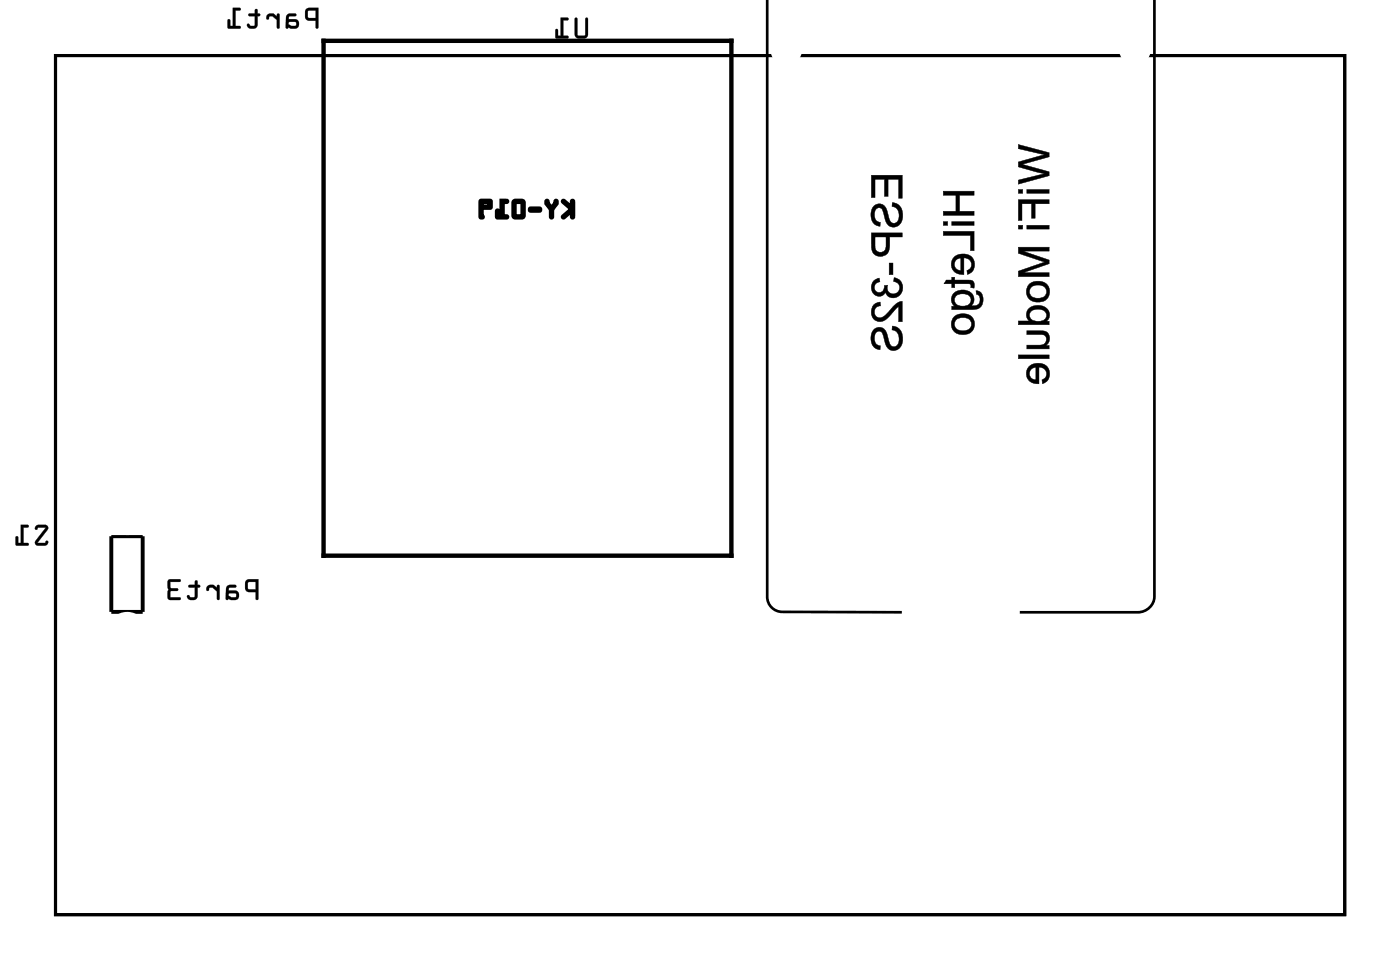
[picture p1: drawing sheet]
<svg xmlns="http://www.w3.org/2000/svg" width="92mm" height="63mm" viewBox="0 0 92 63" stroke-linecap="round" stroke-linejoin="round" font-family="sans-serif">
<path d="M3.6 3.6h84.5v56.3h-84.5z" fill="none" stroke="#000" stroke-width=".2"/>
<g fill="#000">
<path d="M20.1 .6l-.1 .2v.4l.2 .1 .5 .1v.4l.1 .1 .1-1.4zM20.2 .7h.5v.5h-.5zM18.8 1l-.1 .8 .6 .1a.31 .31 0 0 0 .3-.3 .31 .31 0 0 0-.3-.3h-.4v-.1l.1-.1h.4v-.2zM18.9 1.5l.5-.1v.2l-.3 .1-.2-.1zM17.5 1l-.1 .1a.11 .11 0 0 0 .1 .2 .11 .11 0 0 0 .1-.2h.3l.2 .2v.5h.2v-.9h-.1l-.1 .2-.2-.2zM16.3 .9v.2h.4v.5l-.3 .1-.1-.1h-.1a.35 .35 0 0 0 .3 .3 .35 .35 0 0 0 .4-.3v-.5l.1-.1-.1-.1-.1-.3h-.1v.3zM15.3 .5v1.2h-.2v-.4h-.1l-.1 .5 .8 .1v-.2h-.3v-1h.3l.1-.1z"/>
<path d="M20.1 .6l-.1 .2v.4l.1 .1 .6 .1v.4a.1 .1 0 0 0 .1 .1 .1 .1 0 0 0 .1-.1v-1.3h-.6zM20.1 .6l.8-.1-.1 1.4-.1-.1v-.5h-.5l-.2-.1zM20.2 .7h.5v.5l-.5-.1zM20.2 .7v.5h.5v-.5zM18.8 1l-.1 .8a.09 .09 0 0 0 .1 .1 .09 .09 0 0 0 .1-.1l.4 .1a.32 .32 0 0 0 .3-.3 .32 .32 0 0 0-.3-.4l-.4 .1 .1-.2h.3a.1 .1 0 0 0 .1-.1 .1 .1 0 0 0-.1-.1zM18.8 1l.6-.1v.1l-.4 .1-.1 .1v.1h.4a.31 .31 0 0 1 .3 .3 .31 .31 0 0 1-.3 .3l-.6-.1zM18.9 1.5l.5-.1v.2l-.3 .1-.2-.1zM18.9 1.4v.2l.2 .1 .3-.1v-.2zM17.5 1l-.1 .1a.14 .14 0 0 0 .2 .2 .11 .11 0 0 0 0-.2h.3l.2 .2v.5a.1 .1 0 0 0 .1 .1 .1 .1 0 0 0 .1-.1v-.8a.1 .1 0 0 0-.1-.1 .1 .1 0 0 0-.1 .1v.1l-.2-.2zM17.5 1l.4-.1 .2 .2 .1-.2h.1v.9h-.1l-.1-.5-.2-.2h-.2l-.2 .2zM16.3 .9v.2h.4v.5l-.3 .1-.1-.2-.1 .1a.21 .21 0 0 0 0 .2 .21 .21 0 0 0 .2 .1h.3l.2-.2v-.6h.1a.1 .1 0 0 0 .1-.1 .1 .1 0 0 0-.1-.1h-.1v-.2a.1 .1 0 0 0-.1-.1 .1 .1 0 0 0-.1 .1v.2zM16.3 .9h.4v-.3h.1l.1 .3 .1 .1-.1 .1v.5a.37 .37 0 0 1-.4 .3 .37 .37 0 0 1-.3-.2l.1-.1 .1 .1h.2l.1-.1v-.5l-.4-.1zM15.2 .5l.1 1.2h-.2v-.4a.1 .1 0 0 0-.1-.1 .1 .1 0 0 0-.1 .1v.6h.8a.1 .1 0 0 0 .1-.1 .1 .1 0 0 0-.1-.1h-.3v-1h.3a.1 .1 0 0 0 .1-.1 .1 .1 0 0 0-.1-.1zM15.3 .5l.5 .1-.1 .1h-.3v1h.3v.2l-.8-.1 .1-.5h.1v.4h.2z"/>
<path d="M36.9 13.1v.1l.5 .5-.6 .5 .2 .1 .4-.4v.3l.1 .1 .1-1.1h-.2v.3l-.4-.4zM35.8 13.1v.2l.3 .4v.5l.1 .1v-.6l.3-.4v-.1l-.1-.1-.3 .5-.2-.5zM34.7 13.6l.1 .2h.6v-.2zM33.6 13.2v1l.2 .1h.5v-.2v-.9l-.1-.1zM33.8 13.3h.4v.8h-.4zM32.8 13.1v1h-.1v-.3l-.1-.1-.1 .5 .7 .1v-.2h-.2v-.8h.2l.1-.1zM31.5 13.1l-.1 1.1 .2 .1 .1-.1-.1-.1v-.5h.6v-.4l-.1-.1zM31.6 13.3h.4v.2h-.4z"/>
<path d="M36.8 13.1v.2l.1-.1-.1 .1 .5 .5 .1-.1-.1-.1-.5 .5h.1h-.1a.18 .18 0 0 0 0 .2 .18 .18 0 0 0 .2 0l.5-.4h-.1h-.1v.3a.18 .18 0 0 0 .2 .2 .18 .18 0 0 0 .2-.2v-1a.18 .18 0 0 0-.2-.2 .18 .18 0 0 0-.2 .2v.3h.1l.1-.1-.5-.4zM37 13.1l-.1 .1 .6 .5v-.5v1v-.6l-.6 .6 .1 .1-.1-.1 .6-.5-.6-.5zM35.7 13.1v.3l.3 .4 .1-.1h-.1v.5a.18 .18 0 0 0 .1 .2 .18 .18 0 0 0 .2-.2v-.5h-.1l.1 .1 .3-.4v-.2a.19 .19 0 0 0-.2-.2 .19 .19 0 0 0-.1 .3h.1l-.1-.1-.2 .3v.1l.1-.1-.2-.3-.1 .1h.1v-.2zM35.8 13.2v.1l.3 .4 .4-.4v-.1l-.1 .1h.1h-.1l-.3 .4 .1 .5v-.5l-.4-.4h.1zM34.6 13.6v.2l.1 .1h.7a.21 .21 0 0 0 .1-.2 .21 .21 0 0 0-.1-.2zM34.8 13.7h.6zM33.6 13.1l-.1 .2v.9l.3 .2h.5l.1-.3v-.9l-.2-.2zM33.7 13.2h.5v1l-.5-.1zM33.8 13.3v.1h.4v-.1h-.1v.8h.1v-.1h-.4v.1h.1v-.8zM33.7 13.2v1h.6v-1zM32.7 13v1.1h.1v-.1h-.1v.1h.1v-.3a.18 .18 0 0 0-.2-.2 .18 .18 0 0 0-.2 .2l.1 .5 .7 .1a.18 .18 0 0 0 .2-.2 .18 .18 0 0 0-.2-.2h-.2v.1h.1v-.8h-.1v.1h.2a.18 .18 0 0 0 .2-.2 .18 .18 0 0 0-.2-.2zM32.8 13.1v.1h.4h-.3v1h.3h-.6v-.4v.4h.3v-1.1zM31.4 13.1l-.1 1.1a.19 .19 0 0 0 .2 .2 .19 .19 0 0 0 .2-.1 .19 .19 0 0 0-.1-.3v.1h.1v-.5h-.1v.1h.6l.1-.5-.2-.2zM31.5 13.2h.6v.4l-.6-.1v.7h.1h-.1zM31.6 13.3v.1h.4v-.1h-.1v.2h.1v-.1h-.4v.1h.1v-.2zM31.5 13.2v.4h.6v-.4z"/>
<path d="M37.7 1.2v1.2l.1 .1h.6l.1-.2v-1.1h-.1h-.1v1.1h-.4h-.1v-1.1zM36.7 1.2v1.1h-.1v-.3l-.2-.1v.6h.8v-.2h-.3v-1h.3v-.1z"/>
<path d="M37.7 1.2l-.1 1.1 .1 .1 .2 .1h.5l.1-.1v-1.2a.1 .1 0 0 0-.1-.1 .1 .1 0 0 0-.1 .1v1.1h-.4h-.1v-1.1zM37.7 1.2h.1v1.1h.1h.4l.1-1.1h.1v1.1l-.1 .2h-.6l-.1-.1zM36.7 1.1v1.2h-.1v-.3a.1 .1 0 0 0-.1-.1 .1 .1 0 0 0-.1 .1v.5h.8a.1 .1 0 0 0 .1-.1 .1 .1 0 0 0-.1-.1h-.3v-1h.3a.1 .1 0 0 0 .1-.1 .1 .1 0 0 0-.1-.1zM36.7 1.2h.5v.1h-.3v1l.3 .1v.1h-.8v-.6l.1 .1 .1 .3h.1z"/>
<path d="M58.3 17.2v.8h.2v-.8zM57.2 18.4a.55 .55 0 0 0 0 .8 .55 .55 0 0 0 .7 0l.1-.1a.62 .62 0 0 0 1 .2 .62 .62 0 0 0 0-.9l-.4-.2-.1 .2a.41 .41 0 0 1 .4 .5 .41 .41 0 0 1-.5 .3 .41 .41 0 0 1-.2-.5h-.3a.35 .35 0 0 1-.2 .4 .35 .35 0 0 1-.4-.3 .35 .35 0 0 1 .3-.3v-.3zM57.2 20a.64 .64 0 0 0 .1 .9 .64 .64 0 0 0 .9-.2l.7-.6v1h.2v-1.4a1.69 1.69 0 0 0-1 .9 .4 .4 0 0 1-.8 0 .4 .4 0 0 1 .4-.6v-.2zM57.2 21.6a.8 .8 0 0 0 .5 1.3v-.3a.51 .51 0 0 1-.4-.4 .51 .51 0 0 1 .3-.5l.2 .1 .1 .4a.66 .66 0 0 0 .9 .7 .87 .87 0 0 0 .3-.9 .87 .87 0 0 0-.6-.7l-.1 .3a.58 .58 0 0 1 .5 .5 .58 .58 0 0 1-.3 .6l-.3-.1a1.56 1.56 0 0 0-.6-1.2h-.2z"/>
<path d="M58.2 17.2v.8h.3v-.8zM58.3 17.2h.2v.8h-.2zM57.2 18.4a.55 .55 0 0 0 0 .8 .55 .55 0 0 0 .8-.1 .64 .64 0 0 0 1 .3 .64 .64 0 0 0 0-1l-.4-.2-.1 .2a.39 .39 0 0 1 .4 .5 .39 .39 0 0 1-.5 .3 .39 .39 0 0 1-.2-.5h-.3a.34 .34 0 0 1-.2 .4 .34 .34 0 0 1-.4-.3 .34 .34 0 0 1 .4-.3l-.1-.3zM57.2 18.4l.4-.2v.3a.36 .36 0 0 0-.4 .3 .36 .36 0 0 0 .5 .4 .36 .36 0 0 0 .2-.5h.3a.41 .41 0 0 0 .2 .5 .41 .41 0 0 0 .5-.3 .41 .41 0 0 0-.4-.5l.1-.2a.63 .63 0 0 1 .5 .9 .63 .63 0 0 1-1 .2l-.1-.2a.51 .51 0 0 1-.7 .2 .51 .51 0 0 1-.2-.7zM57.2 20a.65 .65 0 0 0 .1 .9 .65 .65 0 0 0 .9-.1l.7-.7v1h.2v-1.4l-.4 .2-.7 .7a.39 .39 0 0 1-.6 0 .39 .39 0 0 1 .3-.6v-.2zM57.2 20l.5-.2v.2a.41 .41 0 0 0-.4 .7 .41 .41 0 0 0 .8-.1 1.81 1.81 0 0 1 1-.9v1.4h-.2v-1.1l-.4 .5a.93 .93 0 0 1-1.1 .5l-.3-.4v-.3zM57.2 21.6a.79 .79 0 0 0 .5 1.3v-.3a.49 .49 0 0 1-.4-.4 .49 .49 0 0 1 .3-.5l.2 .1 .1 .4a.67 .67 0 0 0 1 .7 .87 .87 0 0 0 .3-.9 .87 .87 0 0 0-.8-.7v.3a.58 .58 0 0 1 .5 .5 .58 .58 0 0 1-.3 .6l-.3-.1-.2-.9a.49 .49 0 0 0-.9-.1zM57.2 21.6a.49 .49 0 0 1 .5-.1 .49 .49 0 0 1 .4 .4l.2 .6a.32 .32 0 0 0 .3 .2 .32 .32 0 0 0 .3-.4 .54 .54 0 0 0-.5-.7l.1-.3a.82 .82 0 0 1 .6 .8 .82 .82 0 0 1-.6 .8 .51 .51 0 0 1-.4-.3l-.3-.8a.28 .28 0 0 0-.3-.1 .28 .28 0 0 0-.2 .2 .47 .47 0 0 0 .4 .7v.3a.78 .78 0 0 1-.5-1.3z"/>
<path d="M57.1 11.5v1.4h.2v-1.2h.6v1.2h.3v-1.2h.7v1.3h.2v-1.5zM57.2 13.5a.8 .8 0 0 0 .5 1.3v-.2a.51 .51 0 0 1-.4-.5 .51 .51 0 0 1 .3-.5l.2 .1 .1 .4a.66 .66 0 0 0 .9 .7 .87 .87 0 0 0 .3-.9 .87 .87 0 0 0-.6-.6l-.1 .2a.58 .58 0 0 1 .5 .5 .58 .58 0 0 1-.3 .6l-.3-.1a1.56 1.56 0 0 0-.6-1.1h-.2zM57.1 15.2v.8a.62 .62 0 0 0 .6 .8 .62 .62 0 0 0 .6-.8v-.5h.8v-.3zM57.3 15.5h.8l-.1 .8a.37 .37 0 0 1-.4 .2 .37 .37 0 0 1-.3-.5z"/>
<path d="M57.1 11.5v1.4h.2v-1.2h.6v1.2h.3v-1.2h.7v1.3h.2v-1.5zM57.1 11.5h2v1.5h-.2v-1.3h-.7v1.2h-.3l.1-1.2h-.7v1.2h-.2zM57.2 13.5a.79 .79 0 0 0 .5 1.3v-.2a.49 .49 0 0 1-.4-.5 .49 .49 0 0 1 .3-.5l.2 .1 .1 .4a.67 .67 0 0 0 1 .7 .87 .87 0 0 0 .3-.9 .87 .87 0 0 0-.8-.6v.2a.58 .58 0 0 1 .5 .5 .58 .58 0 0 1-.3 .6l-.3-.1-.2-.9a.49 .49 0 0 0-.9-.1zM57.2 13.5a.49 .49 0 0 1 .5-.1 .49 .49 0 0 1 .4 .4l.2 .6a.32 .32 0 0 0 .3 .2 .32 .32 0 0 0 .3-.3 .54 .54 0 0 0-.5-.8l.1-.2a.82 .82 0 0 1 .6 .7 .82 .82 0 0 1-.6 .9 .51 .51 0 0 1-.4-.4l-.3-.8a.28 .28 0 0 0-.3-.1 .28 .28 0 0 0-.2 .2 .47 .47 0 0 0 .4 .8v.2a.78 .78 0 0 1-.5-1.3zM57.1 15.2v1.1a.59 .59 0 0 0 .5 .5 .59 .59 0 0 0 .6-.3l.1-1h.8v-.3zM57.1 15.2h2v.3h-.8a1.15 1.15 0 0 1-.3 1.2 .6 .6 0 0 1-.7-.1 .6 .6 0 0 1-.2-.6zM57.3 15.5h.8l-.1 .8a.36 .36 0 0 1-.3 .2 .36 .36 0 0 1-.4-.2zM57.3 15.5v.5a.38 .38 0 0 0 .3 .5 .38 .38 0 0 0 .4-.2l.1-.8z"/>
<path d="M61.8 12.5v.3h.8v1h-.8v.3h2v-.3h-.9v-1h.9v-.3zM61.8 14.5v.3h.3v-.3zM62.4 14.5v.3h1.4v-.3zM61.8 15.1v.3h1.8v1h.2v-1.3zM62.5 16.8a.68 .68 0 0 0-.1 .8 .68 .68 0 0 0 .8 .4v-1.1a.43 .43 0 0 1 .4 .3 .43 .43 0 0 1-.3 .5l.1 .3a.71 .71 0 0 0 .4-1 .71 .71 0 0 0-.9-.4zM62.6 17l.3-.1v.8a.4 .4 0 0 1-.3-.2 .4 .4 0 0 1 0-.5zM62 18.3l-.2 .3h.6v.2h.1v-.2h.9a.17 .17 0 0 1 .2 0 .17 .17 0 0 1 0 .2l.2 .1a.37 .37 0 0 0 0-.4 .37 .37 0 0 0-.4-.2h-.9v-.1h-.1v.1zM62.5 19.2a.58 .58 0 0 0 0 .8h-.1v.3h1.2a.64 .64 0 0 0 .8-.5 .64 .64 0 0 0-.5-.8l.1 .3a.41 .41 0 0 1 .2 .5 .41 .41 0 0 1-.6 .2 .64 .64 0 0 0 .1-.8 .64 .64 0 0 0-.8-.2zM62.7 19.4a.53 .53 0 0 1 .6-.2 .53 .53 0 0 1 .3 .6 .6 .6 0 0 1-1.1-.2zM62.5 20.8a.73 .73 0 0 0 .1 .9 .73 .73 0 0 0 1 0 .73 .73 0 0 0 .1-1 .93 .93 0 0 0-1.2 .1zM62.7 20.9a.61 .61 0 0 1 .9 .3 .58 .58 0 0 1-.5 .5 .58 .58 0 0 1-.6-.5z"/>
<path d="M61.8 12.5v.3h.8v1h-.8v.3h2v-.3h-.9v-1h.9v-.3zM61.8 12.5h2v.3h-.9v1h.9v.3h-2v-.3h.8v-1h-.8zM61.8 14.5v.3h.3v-.3zM61.8 14.5h.3v.3h-.3zM62.3 14.5v.3h1.5v-.3zM62.4 14.5h1.4v.3h-1.4zM61.8 15.1v.3h1.8v1h.2v-1.3zM61.8 15.1h2v1.3h-.2v-1h-1.8zM62.5 16.8a.69 .69 0 0 0-.1 .8 .69 .69 0 0 0 .8 .4v-1.1a.42 .42 0 0 1 .4 .3 .42 .42 0 0 1-.3 .5l.1 .3a.72 .72 0 0 0 .4-1 .72 .72 0 0 0-.9-.4zM62.5 16.8a.75 .75 0 0 1 1-.1 .75 .75 0 0 1 .2 1l-.3 .3-.1-.3a.43 .43 0 0 0 .4-.5 .43 .43 0 0 0-.6-.3l.1 1.1a.67 .67 0 0 1-.8-.4 .67 .67 0 0 1 .1-.8zM62.7 17l.2-.1v.8a.39 .39 0 0 1-.3-.2 .39 .39 0 0 1 .1-.5zM62.6 17a.4 .4 0 0 0 .1 .6l.3 .1v-.8zM62 18.3l-.2 .3h.6l-.1 .2h.3l-.1-.2h.9a.16 .16 0 0 1 .2 .1 .16 .16 0 0 1 0 .1l.2 .1a.38 .38 0 0 0 0-.4 .38 .38 0 0 0-.4-.2h-.9l.1-.2h-.3l.1 .2zM62 18.3h.4v-.1h.1v.1h.9a.35 .35 0 0 1 .4 .2 .35 .35 0 0 1 0 .4l-.2-.1a.18 .18 0 0 0 0-.2 .18 .18 0 0 0-.2 0h-.9v.2h-.1v-.2h-.6zM62.5 19.1a.57 .57 0 0 0 0 .9h-.2v.3h1.3a.65 .65 0 0 0 .8-.5 .65 .65 0 0 0-.5-.8l.1 .3a.38 .38 0 0 1 .2 .3 .38 .38 0 0 1-.3 .4h-.3a.59 .59 0 0 0 .2-.6 .59 .59 0 0 0-.5-.4h-.4zM62.5 19.2a.71 .71 0 0 1 .9-.1 .71 .71 0 0 1 .3 .8l-.1 .1a.45 .45 0 0 0 .5-.1 .45 .45 0 0 0 0-.5l-.1-.1-.1-.3a.63 .63 0 0 1 .5 .8 .63 .63 0 0 1-.8 .5h-1.2v-.3h.1a.56 .56 0 0 1 0-.8zM62.7 19.4a.53 .53 0 0 1 .6-.1 .53 .53 0 0 1 .3 .5 .53 .53 0 0 1-.7 .2 .53 .53 0 0 1-.3-.5zM62.7 19.3a.47 .47 0 0 0 0 .6 .47 .47 0 0 0 .5 .1 .42 .42 0 0 0 .4-.5 .42 .42 0 0 0-.5-.3zM62.5 20.8a.74 .74 0 0 0 .1 .9 .74 .74 0 0 0 1 0 .74 .74 0 0 0 .1-1 .94 .94 0 0 0-1.2 .1zM62.5 20.8a.78 .78 0 0 1 .9-.2 .78 .78 0 0 1 .4 .8 .75 .75 0 0 1-1 .5 .75 .75 0 0 1-.3-1.1zM62.7 20.9a.6 .6 0 0 1 .9 .3 .56 .56 0 0 1-.5 .4 .56 .56 0 0 1-.6-.4zM62.7 20.9a.49 .49 0 0 0-.1 .6 .49 .49 0 0 0 .7 .2 .45 .45 0 0 0 .4-.6 .45 .45 0 0 0-.6-.3z"/>
<path d="M66.7 9.5v.2l1.8 .4-1.8 .5v.3l1.8 .5-1.8 .4v.3l2-.6v-.3l-1.7-.4 1.7-.5v-.3zM66.7 12.4v.3h.3v-.3zM67.3 12.4v.3h1.4v-.3zM66.7 13.1v1.3h.3v-1.1h.6v1h.2v-1h.9v-.2zM66.7 14.7v.3h.3v-.3zM67.3 14.7v.3h1.4v-.3zM66.7 16.2v.4l1.7 .6-1.7 .5v.4h2v-.2h-1.7l1.7-.6v-.3l-1.7-.6h1.7v-.2zM67.4 18.6a.73 .73 0 0 0 .1 1 .73 .73 0 0 0 1 0 .73 .73 0 0 0 .1-1 .93 .93 0 0 0-1.2 0zM67.6 18.8a.61 .61 0 0 1 1 .3 .58 .58 0 0 1-.6 .4 .58 .58 0 0 1-.6-.4zM67.5 20.2l-.3 .4 .2 .4h-.7v.3h2v-.3h-.1a.6 .6 0 0 0 .1-.7 .6 .6 0 0 0-.7-.3zM67.6 20.4a.63 .63 0 0 1 1 .2 .59 .59 0 0 1-.6 .4 .59 .59 0 0 1-.6-.4zM67.3 21.7v.2h.8a.37 .37 0 0 1 .5 .4 .37 .37 0 0 1-.5 .3h-.8v.2h1.4v-.2h-.2a.52 .52 0 0 0 .3-.6 .52 .52 0 0 0-.6-.3zM66.7 23.2v.3h2v-.3zM67.4 24a.68 .68 0 0 0-.1 .8 .68 .68 0 0 0 .8 .3v-1.1a.43 .43 0 0 1 .5 .4 .43 .43 0 0 1-.3 .5v.2a.71 .71 0 0 0 .4-.9 .71 .71 0 0 0-.9-.4zM67.6 24.2l.3-.2v.9a.4 .4 0 0 1-.4-.3 .4 .4 0 0 1 .1-.4z"/>
<path d="M66.7 9.4v.3l1.8 .4-1.8 .5v.3l1.8 .5-1.8 .4v.3l2.1-.6v-.3l-1.8-.4 1.8-.5v-.3zM66.7 9.5l2 .5v.3l-1.7 .4 1.7 .5v.3l-2 .6v-.3l1.8-.4-1.8-.5v-.3l1.8-.5-1.8-.4zM66.7 12.4v.3h.3v-.3zM66.7 12.4h.3v.3h-.3zM67.3 12.4v.3h1.5v-.3zM67.3 12.4h1.4v.3h-1.4zM66.7 13.1v1.3h.3v-1.1h.6v1h.2v-1l1 .1v-.3zM66.7 13.1h2v.2h-.9v1h-.2v-1h-.7l.1 1.1h-.3zM66.7 14.7v.3h.3v-.3zM66.7 14.7h.3v.3h-.3zM67.3 14.7v.3h1.5v-.3zM67.3 14.7h1.4v.3h-1.4zM66.7 16.2v.4l1.7 .6-1.7 .5v.4h2.1v-.3l-1.7 .1 1.7-.6v-.3l-1.8-.6 1.8 .1v-.3zM66.7 16.2h2v.2l-1.7 .1 1.7 .5v.3l-1.7 .6h1.7v.2h-2v-.4l1.8-.5-1.8-.6zM67.4 18.6a.74 .74 0 0 0 .1 1 .74 .74 0 0 0 1 0 .74 .74 0 0 0 .1-1 .94 .94 0 0 0-1.2 0zM67.4 18.6a.78 .78 0 0 1 .9-.1 .78 .78 0 0 1 .4 .8 .75 .75 0 0 1-1 .4 .75 .75 0 0 1-.3-1.1zM67.6 18.8a.6 .6 0 0 1 1 .3 .56 .56 0 0 1-.6 .4 .56 .56 0 0 1-.5-.4zM67.6 18.8a.49 .49 0 0 0 0 .6 .49 .49 0 0 0 .6 .1 .45 .45 0 0 0 .4-.5 .45 .45 0 0 0-.6-.4zM67.4 20.1a.53 .53 0 0 0 0 .9h-.7v.3h2.1v-.3h-.2a.62 .62 0 0 0 .1-.7 .62 .62 0 0 0-.7-.3zM67.5 20.2a.76 .76 0 0 1 .8-.2 .76 .76 0 0 1 .4 .8l-.2 .2h.2v.3h-2v-.3h.8a.53 .53 0 0 1 0-.8zM67.6 20.4a.62 .62 0 0 1 1 .2 .58 .58 0 0 1-.6 .4 .58 .58 0 0 1-.5-.4zM67.6 20.3a.47 .47 0 0 0 0 .7 .47 .47 0 0 0 .6 0 .42 .42 0 0 0 .4-.5 .42 .42 0 0 0-.6-.3zM67.3 21.6v.3h1a.36 .36 0 0 1 .2 .5 .36 .36 0 0 1-.4 .2h-.8v.3h1.5v-.3h-.3a.53 .53 0 0 0 .3-.5 .53 .53 0 0 0-.4-.4zM67.3 21.7h.9a.51 .51 0 0 1 .6 .3 .51 .51 0 0 1-.3 .6h.2v.2h-1.4v-.2h.8a.38 .38 0 0 0 .5-.3 .38 .38 0 0 0-.5-.4h-.8zM66.7 23.2v.3h2.1v-.3zM66.7 23.2h2v.3h-2zM67.4 24a.69 .69 0 0 0-.1 .8 .69 .69 0 0 0 .8 .3v-1.1a.42 .42 0 0 1 .4 .4 .42 .42 0 0 1-.2 .5v.2a.72 .72 0 0 0 .4-.9 .72 .72 0 0 0-.9-.4zM67.5 24a.75 .75 0 0 1 1-.1 .75 .75 0 0 1 .1 1l-.3 .2v-.2a.43 .43 0 0 0 .3-.6 .43 .43 0 0 0-.5-.3v1.1a.67 .67 0 0 1-.8-.3 .67 .67 0 0 1 .2-.8zM67.6 24.2l.3-.2v.9a.39 .39 0 0 1-.4-.3 .39 .39 0 0 1 .1-.4zM67.5 24.2a.4 .4 0 0 0 .1 .6l.3 .1v-.9z"/>
<path d="M3.6 3.6v56.3h84.5v-56.3zM3.6 3.6h84.5v56.3h-84.5z"/>
<path d="M2.4 34.4l-.1 .2v.1l.2-.2 .5 .1-.7 .8v.2l.2 .1h.5l.1-.1v-.2l-.2 .1h-.4l.6-.8v-.2l-.1-.1zM1.4 34.4v1.1h-.2v-.3l-.1-.1-.1 .6h.8v-.1l-.3-.1v-1h.3l.1-.1z"/>
<path d="M2.4 34.4l-.1 .2a.13 .13 0 0 0 .1 .1 .13 .13 0 0 0 .1-.2l.5 .1-.7 .8a.21 .21 0 0 0 0 .2 .21 .21 0 0 0 .2 .1h.5l.2-.2a.13 .13 0 0 0-.2-.1 .13 .13 0 0 0-.1 .1h-.4l.6-.8a.21 .21 0 0 0-.1-.3zM2.4 34.4h.6a.2 .2 0 0 1 .1 .3l-.6 .8 .4 .1 .2-.2v.2l-.7 .1-.1-.2 .7-.9-.5-.1-.2 .2zM1.4 34.4v1.1h-.2v-.3a.1 .1 0 0 0-.1-.1 .1 .1 0 0 0-.1 .1v.5h.8a.1 .1 0 0 0 .1-.1 .1 .1 0 0 0-.1-.1h-.3v-1h.3a.1 .1 0 0 0 .1-.1 .1 .1 0 0 0-.1 0zM1.4 34.4h.5l-.1 .1h-.3v1.1h.3v.1h-.8l.1-.6 .1 .1v.4h.2z"/>
<path d="M16.1 38v.2v.4l.1 .1 .6 .1v.4l.1 .1v-1.4zM16.3 38.1h.5v.5h-.5zM14.9 38.4l-.1 .8 .6 .1a.31 .31 0 0 0 .3-.3 .31 .31 0 0 0-.3-.3h-.4v-.1v-.1h.4v-.2zM15 38.9l.4-.1 .1 .3h-.3l-.2-.1zM13.6 38.4l-.1 .1a.11 .11 0 0 0 .1 .2 .11 .11 0 0 0 .1-.2h.2l.3 .2v.5l.2 .1v-1h-.2v.2l-.2-.2zM12.4 38.3v.2h.4v.5l-.3 .1-.1-.1h-.1a.35 .35 0 0 0 .3 .3 .35 .35 0 0 0 .3-.3v-.5l.2-.1-.2-.1v-.3h-.1v.3zM11 38v1.2l.2 .1h.6v-.2h-.6v-.4h.4l.1-.1-.1-.1h-.4v-.4h.6v-.1z"/>
<path d="M16.1 38l-.1 .2 .1 .4 .1 .1 .6 .1-.1 .4a.1 .1 0 0 0 .1 .1 .1 .1 0 0 0 .1-.1v-1.3h-.6zM16.1 38l.8-.1v1.4l-.1-.1v-.4l-.6-.1-.1-.1zM16.3 38.1h.5v.5h-.5zM16.3 38.1v.5h.5v-.5zM14.9 38.4l-.1 .8a.09 .09 0 0 0 .1 .1 .09 .09 0 0 0 .1-.1l.4 .1a.32 .32 0 0 0 .3-.3 .32 .32 0 0 0-.3-.4l-.4 .1v-.2h.4a.1 .1 0 0 0 .1-.1 .1 .1 0 0 0-.1-.1zM14.9 38.4l.5-.1v.2h-.4v.1v.1h.4a.31 .31 0 0 1 .3 .3 .31 .31 0 0 1-.3 .3l-.6-.1zM15 38.9l.4-.1 .1 .2-.3 .1-.2-.1zM15 38.9v.1l.2 .1h.3l-.1-.3zM13.6 38.4l-.1 .1a.11 .11 0 0 0 .1 .2 .11 .11 0 0 0 .1-.2h.2l.3 .2v.5a.1 .1 0 0 0 .1 .1 .1 .1 0 0 0 .1-.1v-.8a.1 .1 0 0 0-.1-.1 .1 .1 0 0 0-.1 .1v.1l-.2-.2zM13.6 38.4l.4-.1 .2 .2v-.2h.2v.9h-.2v-.5l-.3-.2h-.2l-.1 .2zM12.4 38.3v.2h.4v.5l-.3 .1-.1-.1h-.1a.21 .21 0 0 0 0 .2 .21 .21 0 0 0 .2 .1h.3l.1-.2v-.6h.1a.1 .1 0 0 0 .1-.1 .1 .1 0 0 0-.1-.1h-.1l.1-.2a.1 .1 0 0 0-.1-.1 .1 .1 0 0 0-.1 .1v.2zM12.4 38.3h.4v-.3h.1v.3l.2 .1-.2 .1v.5a.37 .37 0 0 1-.3 .3 .37 .37 0 0 1-.4-.2l.1-.1 .2 .1h.2l.1-.1v-.5h-.4zM11 38v1.2l.2 .1h.6a.1 .1 0 0 0 .1-.1 .1 .1 0 0 0-.1-.1h-.6v-.4h.4a.1 .1 0 0 0 .1-.1 .1 .1 0 0 0-.1-.1h-.4v-.4h.6a.1 .1 0 0 0 .1-.1 .1 .1 0 0 0-.1-.1zM11 38h.8v.1h-.7l.1 .4h.4l.1 .1-.1 .1h-.4l-.1 .4h.7v.2h-.6l-.2-.1z"/>
</g>
<path d="M50.3 0v39.1a.99 .99 0 0 0 1 1h7.8M75.6 0v39.1a1.07 1.07 0 0 1-1 1h-7.8" fill="none" stroke="#000" stroke-width=".18"/>
<path d="M21.1 2.7h27M21.2 2.5v34M47.9 2.5v34M21.1 36.4h27" fill="none" stroke="#000" stroke-width=".29"/>
<path d="M7.3 35.1h2v5h-2z" fill="none" stroke="#000" stroke-width=".25"/>
<circle cx="74.4" cy=".7" r=".7" fill="#fff"/>
<circle cx="74.4" cy=".7" r=".7" fill="none" stroke="#fff" stroke-width=".67" stroke-linecap="butt"/>
<circle cx="74.4" cy="3.2" r=".7" fill="#fff"/>
<circle cx="74.4" cy="3.2" r=".7" fill="none" stroke="#fff" stroke-width=".67" stroke-linecap="butt"/>
<circle cx="74.4" cy="5.8" r=".7" fill="#fff"/>
<circle cx="74.4" cy="5.8" r=".7" fill="none" stroke="#fff" stroke-width=".67" stroke-linecap="butt"/>
<circle cx="74.4" cy="8.3" r=".7" fill="#fff"/>
<circle cx="74.4" cy="8.3" r=".7" fill="none" stroke="#fff" stroke-width=".67" stroke-linecap="butt"/>
<circle cx="74.4" cy="10.9" r=".7" fill="#fff"/>
<circle cx="74.4" cy="10.9" r=".7" fill="none" stroke="#fff" stroke-width=".67" stroke-linecap="butt"/>
<circle cx="74.4" cy="13.4" r=".7" fill="#fff"/>
<circle cx="74.4" cy="13.4" r=".7" fill="none" stroke="#fff" stroke-width=".67" stroke-linecap="butt"/>
<circle cx="74.4" cy="15.9" r=".7" fill="#fff"/>
<circle cx="74.4" cy="15.9" r=".7" fill="none" stroke="#fff" stroke-width=".67" stroke-linecap="butt"/>
<circle cx="74.4" cy="18.5" r=".7" fill="#fff"/>
<circle cx="74.4" cy="18.5" r=".7" fill="none" stroke="#fff" stroke-width=".67" stroke-linecap="butt"/>
<circle cx="74.4" cy="21" r=".7" fill="#fff"/>
<circle cx="74.4" cy="21" r=".7" fill="none" stroke="#fff" stroke-width=".67" stroke-linecap="butt"/>
<circle cx="74.4" cy="23.6" r=".7" fill="#fff"/>
<circle cx="74.4" cy="23.6" r=".7" fill="none" stroke="#fff" stroke-width=".67" stroke-linecap="butt"/>
<circle cx="74.4" cy="26.1" r=".7" fill="#fff"/>
<circle cx="74.4" cy="26.1" r=".7" fill="none" stroke="#fff" stroke-width=".67" stroke-linecap="butt"/>
<circle cx="74.4" cy="28.6" r=".7" fill="#fff"/>
<circle cx="74.4" cy="28.6" r=".7" fill="none" stroke="#fff" stroke-width=".67" stroke-linecap="butt"/>
<circle cx="74.4" cy="31.2" r=".7" fill="#fff"/>
<circle cx="74.4" cy="31.2" r=".7" fill="none" stroke="#fff" stroke-width=".67" stroke-linecap="butt"/>
<circle cx="74.4" cy="33.7" r=".7" fill="#fff"/>
<circle cx="74.4" cy="33.7" r=".7" fill="none" stroke="#fff" stroke-width=".67" stroke-linecap="butt"/>
<circle cx="74.4" cy="36.3" r=".7" fill="#fff"/>
<circle cx="74.4" cy="36.3" r=".7" fill="none" stroke="#fff" stroke-width=".67" stroke-linecap="butt"/>
<circle cx="74.4" cy="38.8" r=".7" fill="#fff"/>
<circle cx="74.4" cy="38.8" r=".7" fill="none" stroke="#fff" stroke-width=".67" stroke-linecap="butt"/>
<circle cx="51.5" cy="38.8" r=".7" fill="#fff"/>
<circle cx="51.5" cy="38.8" r=".7" fill="none" stroke="#fff" stroke-width=".67" stroke-linecap="butt"/>
<circle cx="51.5" cy="36.3" r=".7" fill="#fff"/>
<circle cx="51.5" cy="36.3" r=".7" fill="none" stroke="#fff" stroke-width=".67" stroke-linecap="butt"/>
<circle cx="51.5" cy="33.7" r=".7" fill="#fff"/>
<circle cx="51.5" cy="33.7" r=".7" fill="none" stroke="#fff" stroke-width=".67" stroke-linecap="butt"/>
<circle cx="51.5" cy="31.2" r=".7" fill="#fff"/>
<circle cx="51.5" cy="31.2" r=".7" fill="none" stroke="#fff" stroke-width=".67" stroke-linecap="butt"/>
<circle cx="51.5" cy="28.6" r=".7" fill="#fff"/>
<circle cx="51.5" cy="28.6" r=".7" fill="none" stroke="#fff" stroke-width=".67" stroke-linecap="butt"/>
<circle cx="51.5" cy="26.1" r=".7" fill="#fff"/>
<circle cx="51.5" cy="26.1" r=".7" fill="none" stroke="#fff" stroke-width=".67" stroke-linecap="butt"/>
<circle cx="51.5" cy="23.6" r=".7" fill="#fff"/>
<circle cx="51.5" cy="23.6" r=".7" fill="none" stroke="#fff" stroke-width=".67" stroke-linecap="butt"/>
<circle cx="51.5" cy="21" r=".7" fill="#fff"/>
<circle cx="51.5" cy="21" r=".7" fill="none" stroke="#fff" stroke-width=".67" stroke-linecap="butt"/>
<circle cx="51.5" cy="18.5" r=".7" fill="#fff"/>
<circle cx="51.5" cy="18.5" r=".7" fill="none" stroke="#fff" stroke-width=".67" stroke-linecap="butt"/>
<circle cx="51.5" cy="15.9" r=".7" fill="#fff"/>
<circle cx="51.5" cy="15.9" r=".7" fill="none" stroke="#fff" stroke-width=".67" stroke-linecap="butt"/>
<circle cx="51.5" cy="13.4" r=".7" fill="#fff"/>
<circle cx="51.5" cy="13.4" r=".7" fill="none" stroke="#fff" stroke-width=".67" stroke-linecap="butt"/>
<circle cx="51.5" cy="10.9" r=".7" fill="#fff"/>
<circle cx="51.5" cy="10.9" r=".7" fill="none" stroke="#fff" stroke-width=".67" stroke-linecap="butt"/>
<circle cx="51.5" cy="8.3" r=".7" fill="#fff"/>
<circle cx="51.5" cy="8.3" r=".7" fill="none" stroke="#fff" stroke-width=".67" stroke-linecap="butt"/>
<circle cx="51.5" cy="5.8" r=".7" fill="#fff"/>
<circle cx="51.5" cy="5.8" r=".7" fill="none" stroke="#fff" stroke-width=".67" stroke-linecap="butt"/>
<circle cx="51.5" cy="3.2" r=".7" fill="#fff"/>
<circle cx="51.5" cy="3.2" r=".7" fill="none" stroke="#fff" stroke-width=".67" stroke-linecap="butt"/>
<circle cx="51.5" cy=".7" r=".7" fill="#fff"/>
<circle cx="51.5" cy=".7" r=".7" fill="none" stroke="#fff" stroke-width=".67" stroke-linecap="butt"/>
<g fill="#fff">
<path d="M7.4 32.8h1.8v1.8h-1.8z"/>
<path d="M28.1 33.1l-.2 .3v.4h.3h-.3a.98 .98 0 0 0 .9 .9 .98 .98 0 0 0 1-.9h-.3h.3a.98 .98 0 0 0-.6-1 .98 .98 0 0 0-1.1 .3zM28.5 33.8a.36 .36 0 0 1 .7 0 .36 .36 0 0 1-.7 0zM27.8 32.7v2.1h2.1v-2.1zM28.1 33v.3h1.5v-.3h-.3v1.5h.3v-.3h-1.5v.3h.3v-1.5z"/>
<path d="M30.4 33.7a.94 .94 0 0 0 1.8 0 .94 .94 0 0 0-1.8 0zM30.9 33.7a.41 .41 0 0 1 .8 0 .41 .41 0 0 1-.8 0z"/>
<path d="M32.8 33.7a.95 .95 0 0 0 1.9 0 .95 .95 0 0 0-1.9 0zM33.3 33.7a.41 .41 0 0 1 .8 0 .41 .41 0 0 1-.8 0z"/>
<path d="M38.2 6.4l-.3 .4-.1 .4h.3h-.3a1.15 1.15 0 0 0 1.2 1.2 1.15 1.15 0 0 0 1.1-1.2h-.3h.3a1.15 1.15 0 0 0-.7-1 1.15 1.15 0 0 0-1.2 .2zM39 6.4v.3a.53 .53 0 0 1 .5 .5 .53 .53 0 0 1-.5 .6v.3v-.3a.53 .53 0 0 1-.6-.6 .53 .53 0 0 1 .6-.5zM37.7 6v2.5h2.5v-2.5zM38.1 6.3v.3h1.8v-.3h-.3v1.8h.3v-.3h-1.8v.3h.3v-1.8z"/>
<path d="M32.9 6.4l-.3 .4-.1 .4h.3h-.3a1.15 1.15 0 0 0 1.2 1.2 1.15 1.15 0 0 0 1.1-1.2h-.3h.3a1.15 1.15 0 0 0-.7-1 1.15 1.15 0 0 0-1.2 .2zM33.7 6.4v.3a.53 .53 0 0 1 .5 .5 .53 .53 0 0 1-.5 .6v.3v-.3a.53 .53 0 0 1-.6-.6 .53 .53 0 0 1 .6-.5zM32.5 6v2.5h2.4v-2.5zM32.8 6.3v.3h1.8v-.3h-.3v1.8h.3v-.3h-1.8v.3h.3v-1.8z"/>
<path d="M27.6 6.4l-.3 .4-.1 .4h.3h-.3a1.15 1.15 0 0 0 1.2 1.2 1.15 1.15 0 0 0 1.1-1.2h-.3h.3a1.15 1.15 0 0 0-.7-1 1.15 1.15 0 0 0-1.2 .2zM28.4 6.4v.3a.53 .53 0 0 1 .5 .5 .53 .53 0 0 1-.5 .6v.3v-.3a.53 .53 0 0 1-.5-.6 .53 .53 0 0 1 .5-.5zM27.2 6v2.5h2.4v-2.5zM27.5 6.3v.3h1.8v-.3h-.3v1.8h.3v-.3h-1.8v.3h.3v-1.8z"/>
</g>
<path d="M7.4 32.8h1.8v1.8h-1.8z" fill="none" stroke="#fff" stroke-width=".76" stroke-linecap="butt"/>
<circle cx="8.3" cy="33.7" r=".91" fill="#fff"/>
<circle cx="8.3" cy="33.7" r=".91" fill="none" stroke="#fff" stroke-width=".76" stroke-linecap="butt"/>
<circle cx="8.3" cy="41.4" r=".91" fill="#fff"/>
<circle cx="8.3" cy="41.4" r=".91" fill="none" stroke="#fff" stroke-width=".76" stroke-linecap="butt"/>
</svg>
